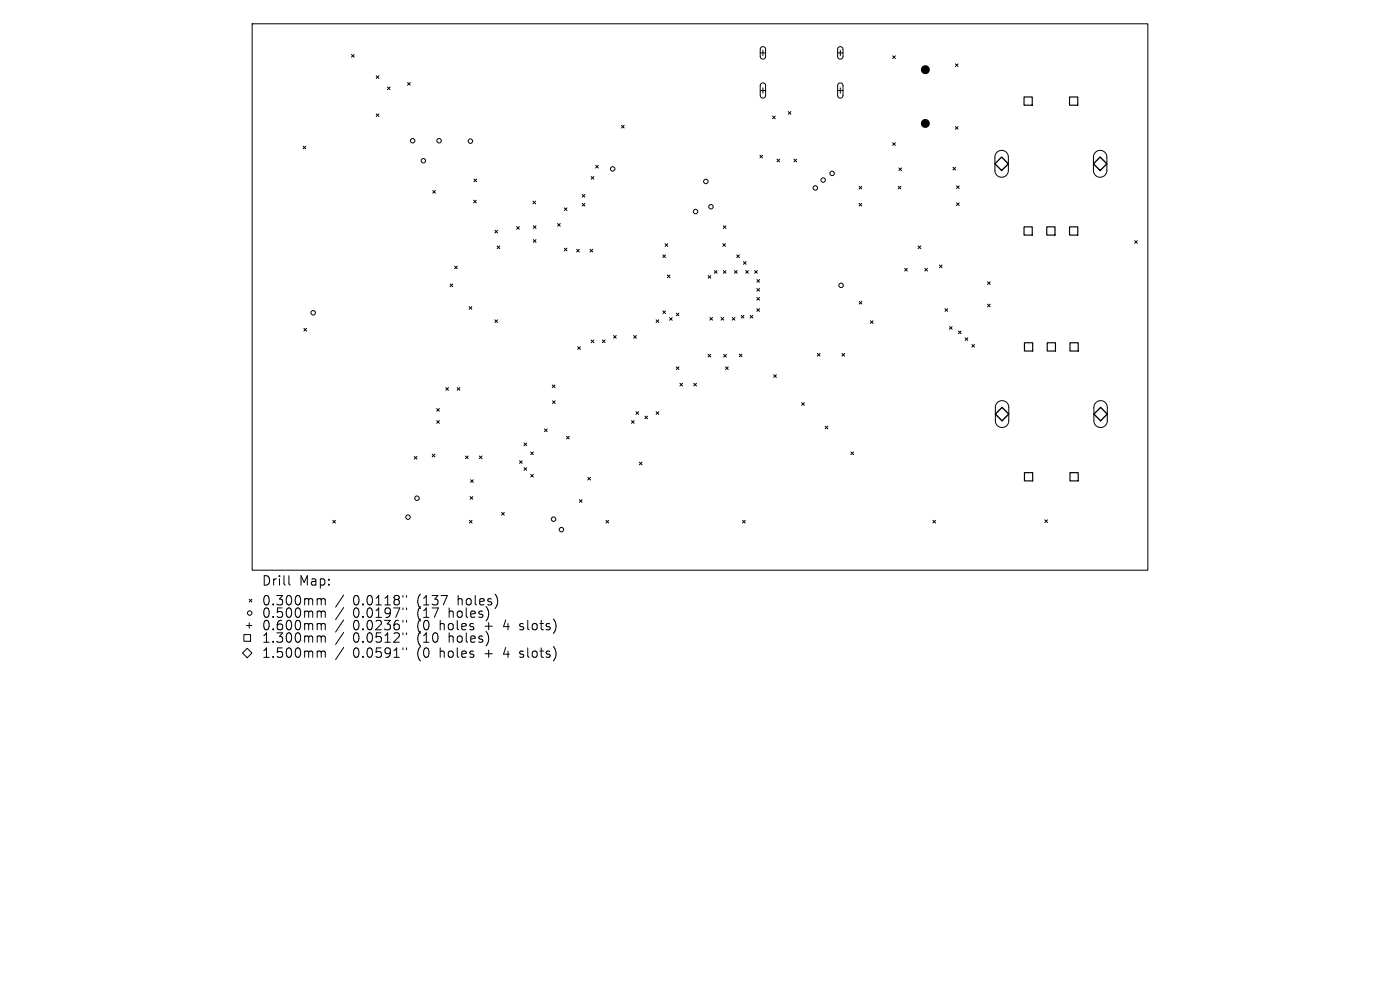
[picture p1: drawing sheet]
<svg xmlns="http://www.w3.org/2000/svg" width="297mm" height="210mm" viewBox="0 0 297 210" stroke-linecap="round" stroke-linejoin="round" font-family="sans-serif">
<defs><g id="words">
<g font-size="2.8">
<text x="55.4" y="124.5">Drill</text>
<text x="63.5" y="124.5">Map:</text>
<text x="55.4" y="128.7">0.300mm</text>
<text x="55.4" y="131.3">0.500mm</text>
<text x="74.9" y="128.7">0.0118&quot;</text>
<text x="74.9" y="131.3">0.0197&quot;</text>
<text x="88.6" y="128.7">(137</text>
<text x="88.6" y="131.3">(17</text>
<text x="95.5" y="131.3">holes)</text>
<text x="97.4" y="128.7">holes)</text>
<text x="55.4" y="134">0.600mm</text>
<text x="55.4" y="136.6">1.300mm</text>
<text x="74.9" y="134">0.0236&quot;</text>
<text x="74.9" y="136.6">0.0512&quot;</text>
<text x="88.6" y="134">(0</text>
<text x="88.6" y="136.6">(10</text>
<text x="93.6" y="134">holes</text>
<text x="95.5" y="136.6">holes)</text>
<text x="103.3" y="134">+</text>
<text x="107.5" y="134">4</text>
<text x="111.1" y="134">slots)</text>
<text x="55.4" y="139.8">1.500mm</text>
<text x="74.9" y="139.8">0.0591&quot;</text>
<text x="88.6" y="139.8">(0</text>
<text x="93.6" y="139.8">holes</text>
<text x="103.3" y="139.8">+</text>
<text x="107.5" y="139.8">4</text>
<text x="111.1" y="139.8">slots)</text>
</g>
</g></defs>
<g fill="none" stroke="#000" stroke-width=".21">
<path d="M53.5 5h190v116h-190zM74.6 11.6l.5 .5M75.1 11.6l-.5 .5M79.8 16.1l.6 .5M80.4 16.1l-.6 .5M82.2 18.4l.6 .6M82.8 18.4l-.6 .6M86.5 17.5l.5 .6M87 17.5l-.5 .6M161.3 11.2h1.1M161.3 19.2h1.1M161.4 10.1l.6-.2 .4 .5v1.7l-.5 .4h-.4l-.2-.4v-1.7z"/>
<path d="M161.4 17.8l.6-.2 .4 .5v2.2l-.5 .5-.4-.1-.2-.4v-2.2zM161.8 10.7v1.1M161.8 18.6v1.2M177.7 11.2h1.1M177.7 19.2h1.1M177.9 10.1l.5-.2 .4 .5v1.7l-.4 .4h-.5l-.2-.4v-1.7zM177.9 17.8l.6-.2 .3 .5v2.2l-.4 .5-.5-.1-.2-.4v-2.2zM178.3 10.7v1.1M178.3 18.6v1.2M189.4 11.8l.5 .6M189.9 11.8l-.5 .6M202.7 13.6l.5 .5"/>
<path d="M203.2 13.6l-.5 .5M64.3 31l.6 .6M64.9 31l-.6 .6M79.8 24.1l.6 .6M80.4 24.1l-.6 .6M100.5 38l.6 .6M101.1 38l-.6 .6M125.4 37.4l.6 .6M126 37.4l-.6 .6M126.4 35.1l.5 .5M126.9 35.1l-.5 .5M131.8 26.6l.6 .6"/>
<path d="M132.4 26.6l-.6 .6M161.2 32.9l.6 .6M161.8 32.9l-.6 .6M163.9 24.6l.6 .6M164.5 24.6l-.6 .6M164.8 33.8l.6 .5M165.4 33.8l-.6 .5M167.2 23.7l.6 .5M167.8 23.7l-.6 .5M168.4 33.8l.6 .5M169 33.8l-.6 .5M182.2 39.5l.6 .6"/>
<path d="M182.8 39.5l-.6 .6M189.4 30.3l.5 .5M189.9 30.3l-.5 .5M190.6 39.5l.5 .6M190.7 35.6l.6 .6M191.1 39.5l-.5 .6M191.3 35.6l-.6 .6M202.2 35.5l.5 .6M202.7 26.9l.5 .5M202.7 35.5l-.5 .6M202.9 39.4l.6 .6M203.2 26.9l-.5 .5"/>
<path d="M203.5 39.4l-.6 .6M211.5 32.3a1.43 1.43 0 0 1 1.5-.3 1.43 1.43 0 0 1 .9 1.3v2.9a1.43 1.43 0 0 1-1.4 1.4 1.43 1.43 0 0 1-1.4-1.4v-3zM232.4 32.3a1.43 1.43 0 0 1 1.5-.3 1.43 1.43 0 0 1 .9 1.3v2.9a1.43 1.43 0 0 1-1.4 1.4 1.43 1.43 0 0 1-1.4-1.4v-3zM91.8 40.4l.6 .6M92.4 40.4l-.6 .6M96.4 56.4l.6 .6M97 56.4l-.6 .6M100.5 42.5l.5 .5M101 42.5l-.5 .5M105 48.8l.6 .6M105.5 52.2l.5 .5M105.6 48.8l-.6 .6"/>
<path d="M106 52.2l-.5 .5M109.6 48.1l.6 .5M110.2 48.1l-.6 .5M113.1 42.7l.5 .5M113.1 47.9l.6 .6M113.1 50.8l.6 .6M113.6 42.7l-.5 .5M113.7 47.9l-.6 .6M113.7 50.8l-.6 .6M118.3 47.4l.6 .6M118.9 47.4l-.6 .6M119.7 44.1l.6 .6"/>
<path d="M119.7 52.6l.6 .6M120.3 44.1l-.6 .6M120.3 52.6l-.6 .6M122.3 52.9l.6 .6M122.9 52.9l-.6 .6M123.5 41.2l.6 .6M123.5 43.1l.6 .6M124.1 41.2l-.6 .6M124.1 43.1l-.6 .6M125.2 52.9l.5 .6M125.7 52.9l-.5 .6M140.6 54.1l.6 .5"/>
<path d="M141.1 51.7l.6 .6M141.2 54.1l-.6 .5M141.6 58.3l.5 .6M141.7 51.7l-.6 .6M142.1 58.3l-.5 .6M150.2 58.5l.6 .5M150.8 58.5l-.6 .5M151.5 57.4l.6 .6M152.1 57.4l-.6 .6M153.3 51.7l.6 .5M153.4 47.9l.6 .6M153.4 57.4l.6 .6"/>
<path d="M153.9 51.7l-.6 .5M154 47.9l-.6 .6M154 57.4l-.6 .6M155.8 57.4l.6 .6M156.3 54.1l.6 .5M156.4 57.4l-.6 .6M156.9 54.1l-.6 .5M157.7 55.5l.6 .6M158.2 57.4l.6 .6M158.3 55.5l-.6 .6M158.8 57.4l-.6 .6M160.1 57.4l.6 .6"/>
<path d="M160.6 59.3l.5 .6M160.7 57.4l-.6 .6M161.1 59.3l-.5 .6M182.2 43.1l.6 .6M182.8 43.1l-.6 .6M191.9 56.9l.6 .6M192.5 56.9l-.6 .6M194.8 52.2l.5 .5M195.3 52.2l-.5 .5M196.2 56.9l.6 .6M196.8 56.9l-.6 .6M199.3 56.2l.6 .6"/>
<path d="M199.9 56.2l-.6 .6M202.9 43l.6 .6M203.5 43l-.6 .6M209.5 59.8l.6 .5M210.1 59.8l-.6 .5M240.7 51.1l.6 .5M241.3 51.1l-.6 .5M64.5 69.6l.5 .6M65 69.6l-.5 .6M95.5 60.2l.6 .6M96.1 60.2l-.6 .6M99.5 65l.6 .6"/>
<path d="M100.1 65l-.6 .6M105 67.8l.6 .6M105.6 67.8l-.6 .6M122.6 73.5l.5 .6M123.1 73.5l-.5 .6M125.4 72.1l.6 .6M126 72.1l-.6 .6M127.8 72.1l.6 .6M128.4 72.1l-.6 .6M130.2 71.2l.5 .5M130.7 71.2l-.5 .5M134.4 71.2l.6 .5"/>
<path d="M135 71.2l-.6 .5M139.2 67.8l.6 .6M139.8 67.8l-.6 .6M140.6 65.9l.6 .6M141.2 65.9l-.6 .6M142 67.4l.6 .5M142.6 67.4l-.6 .5M143.5 66.4l.5 .6M143.5 77.8l.5 .6M144 66.4l-.5 .6M144 77.8l-.5 .6M150.2 75.2l.6 .5"/>
<path d="M150.6 67.3l.6 .6M150.8 75.2l-.6 .5M151.2 67.3l-.6 .6M153 67.3l.5 .6M153.5 75.2l.6 .5M153.5 67.3l-.5 .6M153.9 77.8l.6 .6M154.1 75.2l-.6 .5M154.5 77.8l-.6 .6M155.3 67.3l.6 .6M155.9 67.3l-.6 .6M156.8 75.1l.6 .6"/>
<path d="M157.2 66.9l.6 .6M157.4 75.1l-.6 .6M157.8 66.9l-.6 .6M159.1 66.9l.6 .6M159.7 66.9l-.6 .6M160.6 61.2l.5 .6M160.6 63.1l.5 .6M160.6 65.5l.5 .5M161.1 65.5l-.5 .5M161.1 61.2l-.5 .6M161.1 63.1l-.5 .6M164.1 79.5l.6 .6"/>
<path d="M164.7 79.5l-.6 .6M173.4 75l.6 .5M174 75l-.6 .5M178.6 75l.6 .5M179.2 75l-.6 .5M182.3 63.9l.5 .6M182.8 63.9l-.5 .6M184.6 68l.6 .6M185.2 68l-.6 .6M200.5 65.5l.5 .5M201 65.5l-.5 .5M201.4 69.3l.6 .5"/>
<path d="M202 69.3l-.6 .5M203.3 70.2l.6 .6M203.9 70.2l-.6 .6M204.7 71.6l.6 .6M205.3 71.6l-.6 .6M206.2 73.1l.5 .5M206.7 73.1l-.5 .5M209.5 64.5l.6 .6M210.1 64.5l-.6 .6M87.9 96.8l.6 .6M88.5 96.8l-.6 .6M91.7 96.3l.6 .6"/>
<path d="M92.3 96.3l-.6 .6M92.6 86.7l.6 .5M92.6 89.2l.6 .6M93.2 86.7l-.6 .5M93.2 89.2l-.6 .6M94.6 82.2l.5 .6M95.1 82.2l-.5 .6M97 82.2l.6 .6M97.6 82.2l-.6 .6M98.7 96.7l.6 .6M99.3 96.7l-.6 .6M101.7 96.7l.6 .6"/>
<path d="M102.3 96.7l-.6 .6M110.2 97.7l.6 .6M110.8 97.7l-.6 .6M111.2 94l.5 .5M111.2 99.2l.5 .6M111.7 94l-.5 .5M111.7 99.2l-.5 .6M112.6 95.9l.6 .5M113.2 95.9l-.6 .5M115.5 91l.6 .6M116.1 91l-.6 .6M117.2 81.7l.5 .5"/>
<path d="M117.2 85l.6 .6M117.7 81.7l-.5 .5M117.8 85l-.6 .6M120.2 92.5l.6 .6M120.8 92.5l-.6 .6M134 89.2l.5 .6M134.5 89.2l-.5 .6M134.9 87.3l.6 .6M135.5 87.3l-.6 .6M135.6 98l.6 .6M136.2 98l-.6 .6M136.8 88.3l.6 .5"/>
<path d="M137.4 88.3l-.6 .5M139.2 87.3l.6 .6M139.8 87.3l-.6 .6M144.2 81.3l.6 .6M144.8 81.3l-.6 .6M147.2 81.3l.6 .6M147.8 81.3l-.6 .6M170.1 85.4l.5 .6M170.6 85.4l-.5 .6M175.1 90.4l.5 .6M175.6 90.4l-.5 .6M180.5 95.9l.6 .5"/>
<path d="M181.1 95.9l-.6 .5M211.6 85.4a1.43 1.43 0 0 1 1.5-.3 1.43 1.43 0 0 1 .9 1.3v2.9a1.43 1.43 0 0 1-1.4 1.4 1.43 1.43 0 0 1-1.4-1.4v-3zM232.5 85.4a1.43 1.43 0 0 1 1.5-.3 1.43 1.43 0 0 1 .9 1.3v2.9a1.43 1.43 0 0 1-1.4 1.4 1.43 1.43 0 0 1-1.4-1.4v-3zM70.6 110.4l.6 .5M71.2 110.4l-.6 .5M99.6 110.4l.5 .5M99.7 105.3l.6 .6M99.8 101.8l.6 .5M100.1 110.4l-.5 .5M100.3 105.3l-.6 .6M100.4 101.8l-.6 .5M106.4 108.7l.6 .6"/>
<path d="M107 108.7l-.6 .6M112.6 100.6l.6 .6M113.2 100.6l-.6 .6M122.9 106l.6 .6M123.5 106l-.6 .6M124.7 101.3l.6 .5M125.3 101.3l-.6 .5M128.5 110.4l.6 .5M129.1 110.4l-.6 .5M157.5 110.4l.6 .5M158.1 110.4l-.6 .5M197.9 110.4l.6 .5"/>
<path d="M198.5 110.4l-.6 .5M221.7 110.3l.5 .5M222.2 110.3l-.5 .5M51.7 134.6h1.5v1.4h-1.5zM52.3 132.7h1.1M52.4 137.5l1 1-1 1-1-1zM52.9 127.1l.5 .6M52.9 132.1v1.2M53.4 127.1l-.5 .6M61.3 122.1v1.7l.3 .3M67.6 127h.3l.2 .3M67.6 129.6h.3l.2 .3"/>
<path d="M67.6 132.3l.5 .1v.2M67.6 134.9h.3l.2 .3M67.6 138.1l.5 .1v.2M68.1 127.3l.3-.3 .5 .1 .1 1.2M68.1 127.3v1M68.1 129.9v1.1M68.1 132.6v1M68.1 135.2v1M68.1 138.4v1M68.1 129.9l.3-.3 .5 .1 .1 1.3M68.1 132.6l.3-.3 .5 .1 .1 1.2M68.1 135.2l.3-.3 .5 .1 .1 1.2"/>
<path d="M68.1 138.4l.3-.3 .5 .1 .1 1.2M72.9 126.2l-1.7 2.6M72.9 128.9l-1.7 2.5M72.9 131.5l-1.7 2.6M72.9 134.1l-1.7 2.6M72.9 137.3l-1.7 2.6M85.5 126.3v.4M85.5 129v.3M85.5 131.6v.4M85.5 134.2v.4M85.5 137.4v.4M86.2 126.3v.4"/>
<path d="M86.2 129v.3M86.2 131.6v.4M86.2 134.2v.4M86.2 137.4v.4M110.2 133.5l.2 .1M110.2 139.3l.2 .1M110.3 132.4v.4M110.3 138.2v.5"/>
<circle cx="87.5" cy="29.9" r=".48"/>
<circle cx="89.8" cy="34.1" r=".48"/>
<circle cx="93.1" cy="29.9" r=".48"/>
<circle cx="99.8" cy="29.9" r=".47"/>
<circle cx="130" cy="35.8" r=".47"/>
<circle cx="149.7" cy="38.5" r=".47"/>
<circle cx="173" cy="39.9" r=".47"/>
<circle cx="174.6" cy="38.2" r=".48"/>
<circle cx="176.5" cy="36.8" r=".48"/>
<circle cx="147.6" cy="44.9" r=".48"/>
<circle cx="150.8" cy="43.9" r=".47"/>
<circle cx="66.4" cy="66.4" r=".48"/>
<circle cx="178.4" cy="60.5" r=".48"/>
<circle cx="86.6" cy="109.7" r=".48"/>
<circle cx="88.5" cy="105.7" r=".47"/>
<circle cx="117.4" cy="110.1" r=".47"/>
<circle cx="119.1" cy="112.3" r=".47"/>
<circle cx="53" cy="130" r=".48"/>
</g>
<g fill="#000">
<circle cx="196.3" cy="14.8" r=".95"/>
<circle cx="196.3" cy="26.2" r=".95"/>
</g>
<path d="M217.2 20.6h1.8v1.7h-1.8zM226.9 20.6h1.7v1.7h-1.7zM217.2 48.1h1.8v1.8h-1.8zM222.1 48.1h1.7v1.8h-1.7zM226.9 48.1h1.7v1.8h-1.7zM217.3 72.7h1.8v1.8h-1.8zM222.2 72.7h1.7v1.8h-1.7zM227 72.7h1.7v1.8h-1.7zM217.3 100.3h1.8v1.7h-1.8zM227 100.3h1.7v1.7h-1.7z" fill="none" stroke="#000" stroke-width=".25"/>
<path d="M211.1 34.7l1.4-1.4 1.4 1.4-1.4 1.5zM232 34.7l1.4-1.4 1.4 1.4-1.4 1.5zM211.2 87.8l1.4-1.4 1.4 1.4-1.4 1.5zM232.1 87.8l1.4-1.4 1.4 1.4-1.4 1.5z" fill="none" stroke="#000" stroke-width=".29"/>
<use href="#words"/>
</svg>
